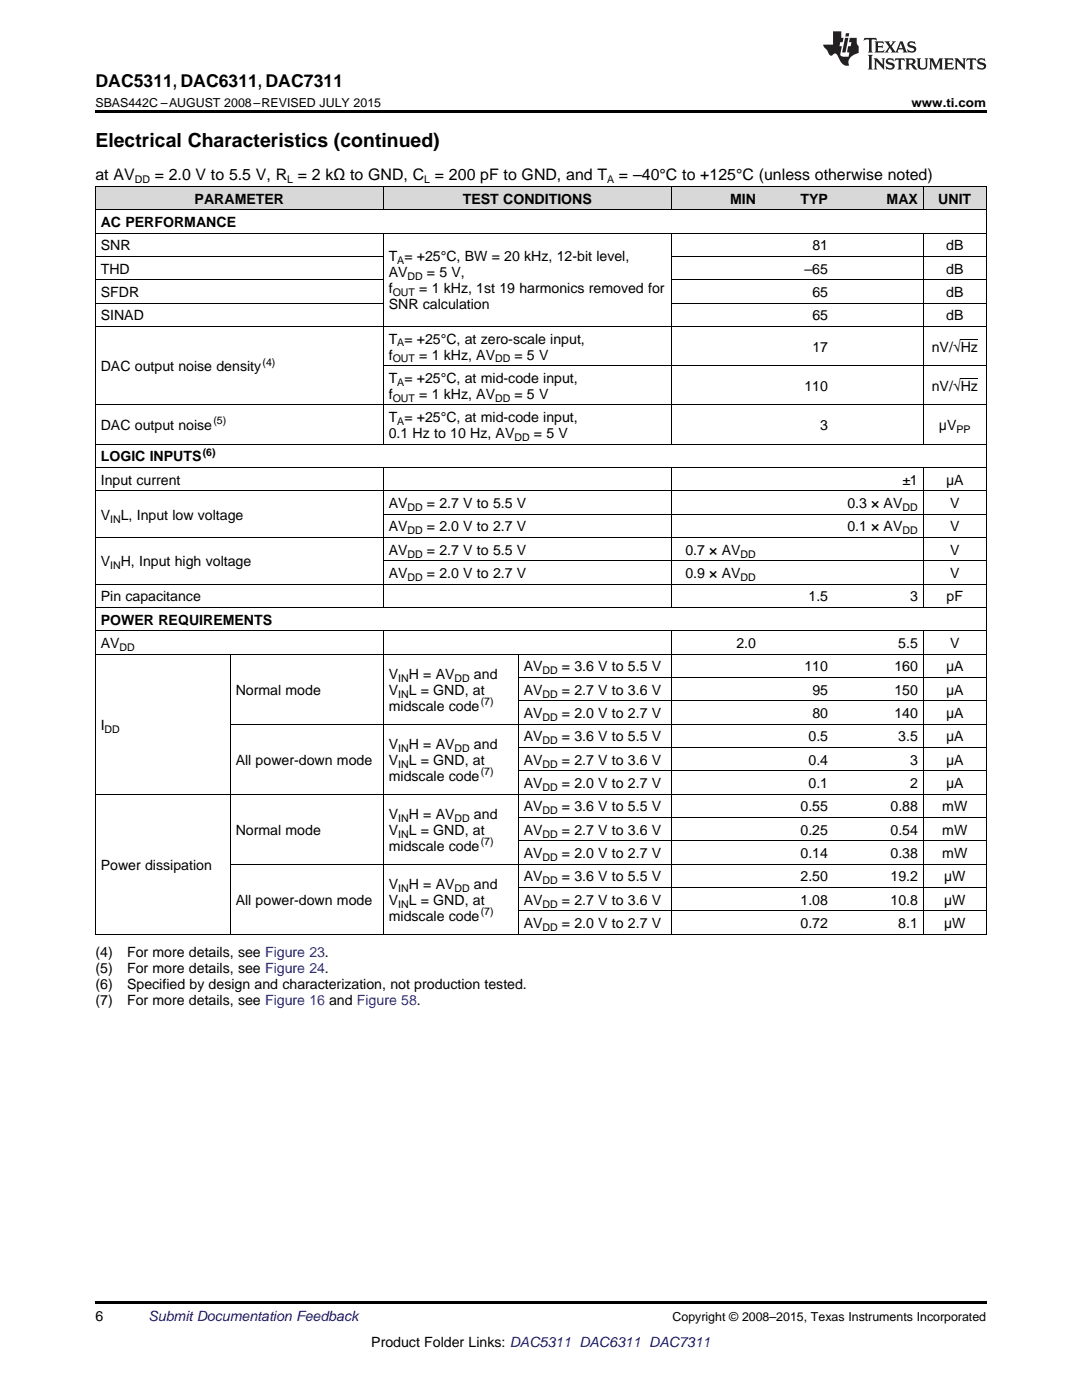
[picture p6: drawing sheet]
<svg xmlns="http://www.w3.org/2000/svg" width="216mm" height="279mm" viewBox="0 0 216 279" stroke-linecap="round" stroke-linejoin="round" font-family="sans-serif">
<defs><g id="words">
<text font-size="3.9" x="19" y="29.3">Electrical Characteristics (continued)</text>
<text font-size="3.5" x="19" y="17.3">DAC5311, DAC6311, DAC7311</text>
<g font-size="3.2">
<text x="19" y="36">at AV</text>
<text x="30.9" y="36">= 2.0 V to 5.5 V, R = 2 kΩ to GND, C = 200 pF to GND, and T</text>
<text x="123.5" y="36">= –40°C to +125°C (unless otherwise noted)</text>
</g>
<g font-size="2.8">
<text x="38.8" y="40.6">PARAMETER</text>
<text x="92.4" y="40.6">TEST CONDITIONS</text>
<text x="145.7" y="40.6">MIN</text>
<text x="159.7" y="40.6">TYP</text>
<text x="176.9" y="40.6">MAX</text>
<text x="187.2" y="40.6">UNIT</text>
<text x="20.1" y="45.3">AC PERFORMANCE</text>
<text x="20.1" y="50">SNR</text>
<text x="77.6" y="52.2">T = +25°C, BW = 20 kHz, 12-bit level,</text>
<text x="162.1" y="50">81</text>
<text x="188.8" y="50">dB</text>
<text x="20.1" y="54.6">THD</text>
<text x="20.1" y="59.3">SFDR</text>
<text x="77.6" y="55.4">AV</text>
<text x="77.6" y="58.5">f</text>
<text x="83.6" y="58.5">= 1 kHz, 1st 19 harmonics removed for</text>
<text x="85.2" y="55.4">= 5 V,</text>
<text x="160.5" y="54.6">–65</text>
<text x="162.1" y="59.3">65</text>
<text x="188.8" y="54.6">dB</text>
<text x="188.8" y="59.3">dB</text>
<text x="20.1" y="63.9">SINAD</text>
<text x="77.6" y="61.7">SNR calculation</text>
<text x="162.1" y="63.9">65</text>
<text x="188.8" y="63.9">dB</text>
<text x="77.6" y="68.6">T = +25°C, at zero-scale input,</text>
<text x="77.6" y="71.8">f</text>
<text x="83.6" y="71.8">= 1 kHz, AV</text>
<text x="102.7" y="71.8">= 5 V</text>
<text x="162.1" y="70.2">17</text>
<text x="185.9" y="70.2">nV/√Hz</text>
<text x="20.1" y="74.1">DAC output noise density</text>
<text x="77.6" y="76.4">T = +25°C, at mid-code input,</text>
<text x="160.5" y="78">110</text>
<text x="185.9" y="78">nV/√Hz</text>
<text x="77.6" y="79.6">f</text>
<text x="83.6" y="79.6">= 1 kHz, AV</text>
<text x="102.7" y="79.6">= 5 V</text>
<text x="20.1" y="85.8">DAC output noise</text>
<text x="77.6" y="84.2">T = +25°C, at mid-code input,</text>
<text x="77.6" y="87.4">0.1 Hz to 10 Hz, AV</text>
<text x="106.5" y="87.4">= 5 V</text>
<text x="163.7" y="85.8">3</text>
<text x="187.4" y="85.8">μV</text>
<text x="20.1" y="92.1">LOGIC INPUTS</text>
<text x="20.1" y="96.7">Input current</text>
<text x="77.6" y="101.4">AV</text>
<text x="85.2" y="101.4">= 2.7 V to 5.5 V</text>
<text x="169.1" y="101.4">0.3 × AV</text>
<text x="180.1" y="96.7">±1</text>
<text x="188.8" y="96.7">μA</text>
<text x="189.6" y="101.4">V</text>
<text x="20.1" y="103.7">V</text>
<text x="24.1" y="103.7">L, Input low voltage</text>
<text x="77.6" y="106">AV</text>
<text x="85.2" y="106">= 2.0 V to 2.7 V</text>
<text x="169.1" y="106">0.1 × AV</text>
<text x="189.6" y="106">V</text>
<text x="20.1" y="113">V</text>
<text x="24.1" y="113">H, Input high voltage</text>
<text x="77.6" y="110.7">AV</text>
<text x="85.2" y="110.7">= 2.7 V to 5.5 V</text>
<text x="136.8" y="110.7">0.7 × AV</text>
<text x="189.6" y="110.7">V</text>
<text x="77.6" y="115.4">AV</text>
<text x="85.2" y="115.4">= 2.0 V to 2.7 V</text>
<text x="136.8" y="115.4">0.9 × AV</text>
<text x="189.6" y="115.4">V</text>
<text x="20.1" y="120">Pin capacitance</text>
<text x="20.1" y="124.7">POWER REQUIREMENTS</text>
<text x="161.3" y="120">1.5</text>
<text x="181.6" y="120">3</text>
<text x="188.9" y="120">pF</text>
<text x="20.1" y="129.3">AV</text>
<text x="146.9" y="129.3">2.0</text>
<text x="179.2" y="129.3">5.5</text>
<text x="189.6" y="129.3">V</text>
<text x="77.6" y="135.5">V</text>
<text x="81.6" y="135.5">H = AV</text>
<text x="94.6" y="135.5">and</text>
<text x="104.5" y="134">AV</text>
<text x="112.1" y="134">= 3.6 V to 5.5 V</text>
<text x="160.5" y="134">110</text>
<text x="178.5" y="134">160</text>
<text x="188.8" y="134">μA</text>
<text x="47" y="138.6">Normal mode</text>
<text x="77.6" y="138.6">V</text>
<text x="77.6" y="141.8">midscale code</text>
<text x="81.6" y="138.6">L = GND, at</text>
<text x="104.5" y="138.6">AV</text>
<text x="104.5" y="143.3">AV</text>
<text x="112.1" y="138.6">= 2.7 V to 3.6 V</text>
<text x="112.1" y="143.3">= 2.0 V to 2.7 V</text>
<text x="162.1" y="138.6">95</text>
<text x="162.1" y="143.3">80</text>
<text x="178.5" y="138.6">150</text>
<text x="178.5" y="143.3">140</text>
<text x="188.8" y="138.6">μA</text>
<text x="188.8" y="143.3">μA</text>
<text x="20.1" y="145.6">I</text>
<text x="77.6" y="149.4">V</text>
<text x="81.6" y="149.4">H = AV</text>
<text x="94.6" y="149.4">and</text>
<text x="104.5" y="148">AV</text>
<text x="112.1" y="148">= 3.6 V to 5.5 V</text>
<text x="161.3" y="148">0.5</text>
<text x="179.2" y="148">3.5</text>
<text x="188.8" y="148">μA</text>
<text x="47" y="152.6">All power-down mode</text>
<text x="77.6" y="152.6">V</text>
<text x="77.6" y="155.8">midscale code</text>
<text x="81.6" y="152.6">L = GND, at</text>
<text x="104.5" y="152.6">AV</text>
<text x="112.1" y="152.6">= 2.7 V to 3.6 V</text>
<text x="161.3" y="152.6">0.4</text>
<text x="181.6" y="152.6">3</text>
<text x="188.8" y="152.6">μA</text>
<text x="104.5" y="157.3">AV</text>
<text x="104.5" y="161.9">AV</text>
<text x="112.1" y="157.3">= 2.0 V to 2.7 V</text>
<text x="112.1" y="161.9">= 3.6 V to 5.5 V</text>
<text x="159.7" y="161.9">0.55</text>
<text x="161.3" y="157.3">0.1</text>
<text x="177.7" y="161.9">0.88</text>
<text x="181.6" y="157.3">2</text>
<text x="188" y="161.9">mW</text>
<text x="188.8" y="157.3">μA</text>
<text x="47" y="166.6">Normal mode</text>
<text x="77.6" y="163.4">V</text>
<text x="77.6" y="166.6">V</text>
<text x="81.6" y="163.4">H = AV</text>
<text x="81.6" y="166.6">L = GND, at</text>
<text x="94.6" y="163.4">and</text>
<text x="104.5" y="166.6">AV</text>
<text x="112.1" y="166.6">= 2.7 V to 3.6 V</text>
<text x="159.7" y="166.6">0.25</text>
<text x="177.7" y="166.6">0.54</text>
<text x="188" y="166.6">mW</text>
<text x="20.1" y="173.6">Power dissipation</text>
<text x="77.6" y="169.8">midscale code</text>
<text x="104.5" y="171.2">AV</text>
<text x="112.1" y="171.2">= 2.0 V to 2.7 V</text>
<text x="159.7" y="171.2">0.14</text>
<text x="177.7" y="171.2">0.38</text>
<text x="188" y="171.2">mW</text>
<text x="77.6" y="177.4">V</text>
<text x="81.6" y="177.4">H = AV</text>
<text x="94.6" y="177.4">and</text>
<text x="104.5" y="175.9">AV</text>
<text x="112.1" y="175.9">= 3.6 V to 5.5 V</text>
<text x="159.7" y="175.9">2.50</text>
<text x="177.7" y="175.9">19.2</text>
<text x="188.4" y="175.9">µW</text>
<text x="47" y="180.6">All power-down mode</text>
<text x="77.6" y="180.6">V</text>
<text x="77.6" y="183.7">midscale code</text>
<text x="81.6" y="180.6">L = GND, at</text>
<text x="104.5" y="180.6">AV</text>
<text x="104.5" y="185.2">AV</text>
<text x="112.1" y="180.6">= 2.7 V to 3.6 V</text>
<text x="112.1" y="185.2">= 2.0 V to 2.7 V</text>
<text x="159.7" y="180.6">1.08</text>
<text x="159.7" y="185.2">0.72</text>
<text x="177.7" y="180.6">10.8</text>
<text x="179.2" y="185.2">8.1</text>
<text x="188.4" y="180.6">µW</text>
<text x="188.4" y="185.2">µW</text>
<text x="19" y="191.1">(4)</text>
<text x="25.4" y="191.1">For more details, see Figure 23.</text>
<text x="19" y="194.2">(5)</text>
<text x="19" y="197.4">(6)</text>
<text x="25.4" y="194.2">For more details, see Figure 24.</text>
<text x="25.4" y="197.4">Specified by design and characterization, not production tested.</text>
<text x="19" y="200.6">(7)</text>
<text x="25.4" y="200.6">For more details, see Figure 16 and Figure 58.</text>
<text x="19" y="263.6">6</text>
<text x="74.1" y="268.9">Product Folder Links: DAC5311 DAC6311 DAC7311</text>
</g>
<text font-size="2.8" fill="#0000c8" x="29.6" y="263.6">Submit Documentation Feedback</text>
<g font-size="2.5">
<text x="19" y="21.4">SBAS442C –AUGUST 2008–REVISED JULY 2015</text>
<text x="181.9" y="21.4">www.ti.com</text>
<text x="134.2" y="263.6">Copyright © 2008–2015, Texas Instruments Incorporated</text>
</g>
<g font-size="2.1">
<text x="26.9" y="36.6">DD</text>
<text x="57.3" y="36.6">L</text>
<text x="84.7" y="36.6">L</text>
<text x="121.1" y="36.6">A</text>
<text x="79.3" y="52.7">A</text>
<text x="78.4" y="59.1">OUT</text>
<text x="81.3" y="55.9">DD</text>
<text x="79.3" y="69.1">A</text>
<text x="52.4" y="73">(4)</text>
<text x="78.4" y="72.3">OUT</text>
<text x="79.3" y="77">A</text>
<text x="98.8" y="72.3">DD</text>
<text x="78.4" y="80.2">OUT</text>
<text x="98.8" y="80.2">DD</text>
<text x="42.6" y="84.7">(5)</text>
<text x="79.3" y="84.8">A</text>
<text x="102.7" y="88">DD</text>
<text x="190.9" y="86.4">PP</text>
<text x="40.5" y="90.9">(6)</text>
<text x="81.3" y="102">DD</text>
<text x="180.1" y="102">DD</text>
<text x="22" y="104.3">IN</text>
<text x="81.3" y="106.6">DD</text>
<text x="180.1" y="106.6">DD</text>
<text x="22" y="113.6">IN</text>
<text x="81.3" y="111.3">DD</text>
<text x="147.7" y="111.3">DD</text>
<text x="81.3" y="115.9">DD</text>
<text x="147.7" y="115.9">DD</text>
<text x="23.8" y="129.9">DD</text>
<text x="79.4" y="136">IN</text>
<text x="90.7" y="136">DD</text>
<text x="108.2" y="134.5">DD</text>
<text x="79.4" y="139.2">IN</text>
<text x="95.9" y="140.7">(7)</text>
<text x="108.2" y="139.2">DD</text>
<text x="108.2" y="143.9">DD</text>
<text x="20.9" y="146.2">DD</text>
<text x="108.2" y="148.5">DD</text>
<text x="79.4" y="150">IN</text>
<text x="79.4" y="153.2">IN</text>
<text x="90.7" y="150">DD</text>
<text x="95.9" y="154.7">(7)</text>
<text x="108.2" y="153.2">DD</text>
<text x="108.2" y="157.8">DD</text>
<text x="79.4" y="164">IN</text>
<text x="79.4" y="167.1">IN</text>
<text x="90.7" y="164">DD</text>
<text x="108.2" y="162.5">DD</text>
<text x="108.2" y="167.1">DD</text>
<text x="95.9" y="168.6">(7)</text>
<text x="108.2" y="171.8">DD</text>
<text x="79.4" y="177.9">IN</text>
<text x="90.7" y="177.9">DD</text>
<text x="108.2" y="176.5">DD</text>
<text x="79.4" y="181.1">IN</text>
<text x="95.9" y="182.6">(7)</text>
<text x="108.2" y="181.1">DD</text>
<text x="108.2" y="185.8">DD</text>
</g>
</g></defs>
<g fill="#d8d8d8">
<path d="M19 37.3h27v4.6h-27z"/>
<path d="M46 37.3h30.5v4.6h-30.5z"/>
<path d="M76.5 37.3h26.9v4.6h-26.9z"/>
<path d="M103.4 37.3h30.6v4.6h-30.6z"/>
<path d="M134 37.3h17.9v4.6h-17.9z"/>
<path d="M151.9 37.3h14.4v4.6h-14.4z"/>
<path d="M166.3 37.3h18v4.6h-18z"/>
<path d="M184.3 37.3h12.5v4.6h-12.5z"/>
</g>
<path d="M19 22h177.8v.5h-177.8zM19 259.7h177.8v.5h-177.8z" fill="#000"/>
<g fill="none" stroke="#000" stroke-width=".2">
<path d="M19 37.2h177.8M19.1 37.2v149.3M76.5 37.2v4.7M133.9 37.2v4.7M184.2 37.2v4.7M196.8 37.2v149.3M19 55.8h57.5M19 51.2h57.5M19 46.5h177.8M19 41.9h177.8M76.5 46.6v42.1M133.9 46.6v42.1"/>
<path d="M134 55.8h62.8M134 51.2h62.8M184.2 46.6v42.1M19 65.1h177.8M19 60.5h57.5M76.5 73h120.3M134 60.5h62.8M19 97.9h177.8M19 93.3h177.8M19 88.6h177.8M19 80.8h177.8M76.5 93.3v28"/>
<path d="M133.9 93.3v28M184.2 93.3v28M19 116.6h177.8M19 107.3h177.8M76.5 111.9h120.3M76.5 102.6h120.3M19 130.5h177.8M19 125.9h177.8M19 121.2h177.8M45.9 130.6v55.9M76.5 125.9v60.6M103.4 130.6v55.9"/>
<path d="M103.4 139.9h93.4M103.4 135.2h93.4M133.9 125.9v60.6M184.2 125.9v60.6M19 158.5h177.8M46 144.5h150.8M103.4 153.8h93.4M103.4 149.2h93.4M46 172.5h150.8M103.4 177.1h93.4M103.4 167.8h93.4M103.4 163.1h93.4"/>
<path d="M19 186.4h177.8M103.4 181.8h93.4"/>
</g>
<g fill="#231f20">
<path d="M172.5 7.6l-.1 .5 .4-.2h.6v.1v2.1l-.2 .4h.9l-.2-.4v-2.1l.1-.1h.5l.5 .2-.2-.5zM174.5 8.3l.2 .3v1.5l-.2 .4h1.8l.2-.6a1.04 1.04 0 0 1-1.3 .2v-.7h.6l.3 .2v-.6l-.3 .2h-.6v-.6l.8-.1 .4 .3-.2-.5zM176.5 8.3l.9 1.1-.9 1.1h.8l-.2-.2 .4-.7 .5 .7-.2 .2h1.5l-.2-.2 .2-.4h.9l.1 .4-.2 .2h1l-.3-.3-.7-1.9h-.5l-.9 2-.8-1 .9-1h-.8l.1 .3-.4 .5-.3-.6 .1-.2zM179.7 8.6l.4 1h-.7zM181.3 8.4a.63 .63 0 0 0-.2 .7 .63 .63 0 0 0 .6 .4l.6 .2 .1 .2a.75 .75 0 0 1-.7 .4 .75 .75 0 0 1-.6-.5l.1 .7 .1-.1a1.11 1.11 0 0 0 1.5-.6 1.13 1.13 0 0 0-1.2-.8l-.1-.4a1.04 1.04 0 0 1 1.2 .2l-.2-.5-.2 .1-.4-.2zM173.2 10.9l.2 .4v2.2l-.2 .4h1l-.3-.4v-2.2l.3-.4zM174.3 11.6l.3 .4v1.5l-.3 .4h.8l-.2-.4v-1.3l1.5 1.7v-1.9l.2-.4h-.7l.2 .4v.9l-1.1-1.3zM177 11.8a.62 .62 0 0 0-.2 .7 .62 .62 0 0 0 .6 .4l.6 .1 .1 .3a.76 .76 0 0 1-.7 .3 .76 .76 0 0 1-.7-.4l.2 .7 .1-.1a1.11 1.11 0 0 0 1.5-.6 1.13 1.13 0 0 0-1.2-.8l-.1-.4a1.04 1.04 0 0 1 1.2 .2l-.2-.6-.2 .1-.5-.1zM178.7 11.6l-.2 .6a.61 .61 0 0 1 .8-.3v1.6l-.2 .4h.9l-.2-.4v-1.6a.63 .63 0 0 1 .7 .3l-.1-.6zM180.6 11.6l.3 .4v1.5l-.3 .4h1l-.2-.2-.1-.8 .6 .2a.76 .76 0 0 0 1.2 .7l-1-1a.58 .58 0 0 0 .6-.5 .58 .58 0 0 0-.5-.6zM181.4 11.9h.1a.45 .45 0 0 1 .5 .1 .45 .45 0 0 1 .1 .5l-.8 .2zM182.9 11.6l.2 .2a2.17 2.17 0 0 0 .3 1.9 .99 .99 0 0 0 1.6-.6v-1.1l.2-.4h-.7l.2 .2a1.92 1.92 0 0 1-.2 1.8 .6 .6 0 0 1-.9-.5v-1.1l.2-.4zM185.4 11.6l.2 .4v1.5l-.2 .4h.7l-.2-.4v-1.4l.8 1.8 .8-1.8v1.4l-.2 .4h.9l-.2-.4v-1.5l.2-.4h-.8l-.6 1.5-.6-1.5zM188.4 11.6l.2 .4v1.5l-.2 .4h1.8l.1-.6a1.04 1.04 0 0 1-1.2 .1v-.6h.5l.4 .2v-.6l-.4 .2h-.5v-.7h.8l.3 .3-.1-.6zM190.5 11.6l.2 .4v1.5l-.2 .4h.7l-.2-.4v-1.3l1.5 1.7v-1.9l.2-.4h-.7l.2 .4v.9l-1.1-1.3zM192.9 11.6l-.1 .6a.61 .61 0 0 1 .7-.3l.1 1.6-.3 .4h1l-.3-.4 .1-1.6a.63 .63 0 0 1 .7 .3l-.1-.6zM195.2 11.8a.62 .62 0 0 0-.2 .7 .62 .62 0 0 0 .6 .4l.6 .1 .1 .3a.76 .76 0 0 1-.7 .3 .76 .76 0 0 1-.6-.4l.1 .7 .1-.1a1.11 1.11 0 0 0 1.6-.6 1.13 1.13 0 0 0-1.3-.8l-.1-.4a1.04 1.04 0 0 1 1.2 .2l-.1-.6-.2 .1-.5-.1z"/>
<path d="M166.2 6.3v2.6h-1.9v.4l.8 .9a.91 .91 0 0 0 1 .8 .56 .56 0 0 1 .5-.3 .56 .56 0 0 1 .5 .3l.4 .8a1.53 1.53 0 0 0 1.9 1.2 1.54 1.54 0 0 1 1-2.1l.9-.3v-1.4a1.52 1.52 0 0 1-.4-1.6h-1.3l-.2 .8h.5l-.2 .8h-.5l-.1 1v.2l.4 .1-.2 .8a1.93 1.93 0 0 1-1.6-.3l.3-1.8h-.5l.2-.8h.4l.2-.8h-.4v-1.3zM168.6 7.6l-.6 2.9h.7l.6-2.9zM168.8 6.6l-.1 .7h.6l.2-.7z"/>
</g>
<path d="M191.7 75.5h3.4M191.7 67.7h3.4" fill="none" stroke="#000" stroke-width=".2"/>
<use href="#words"/>
</svg>
